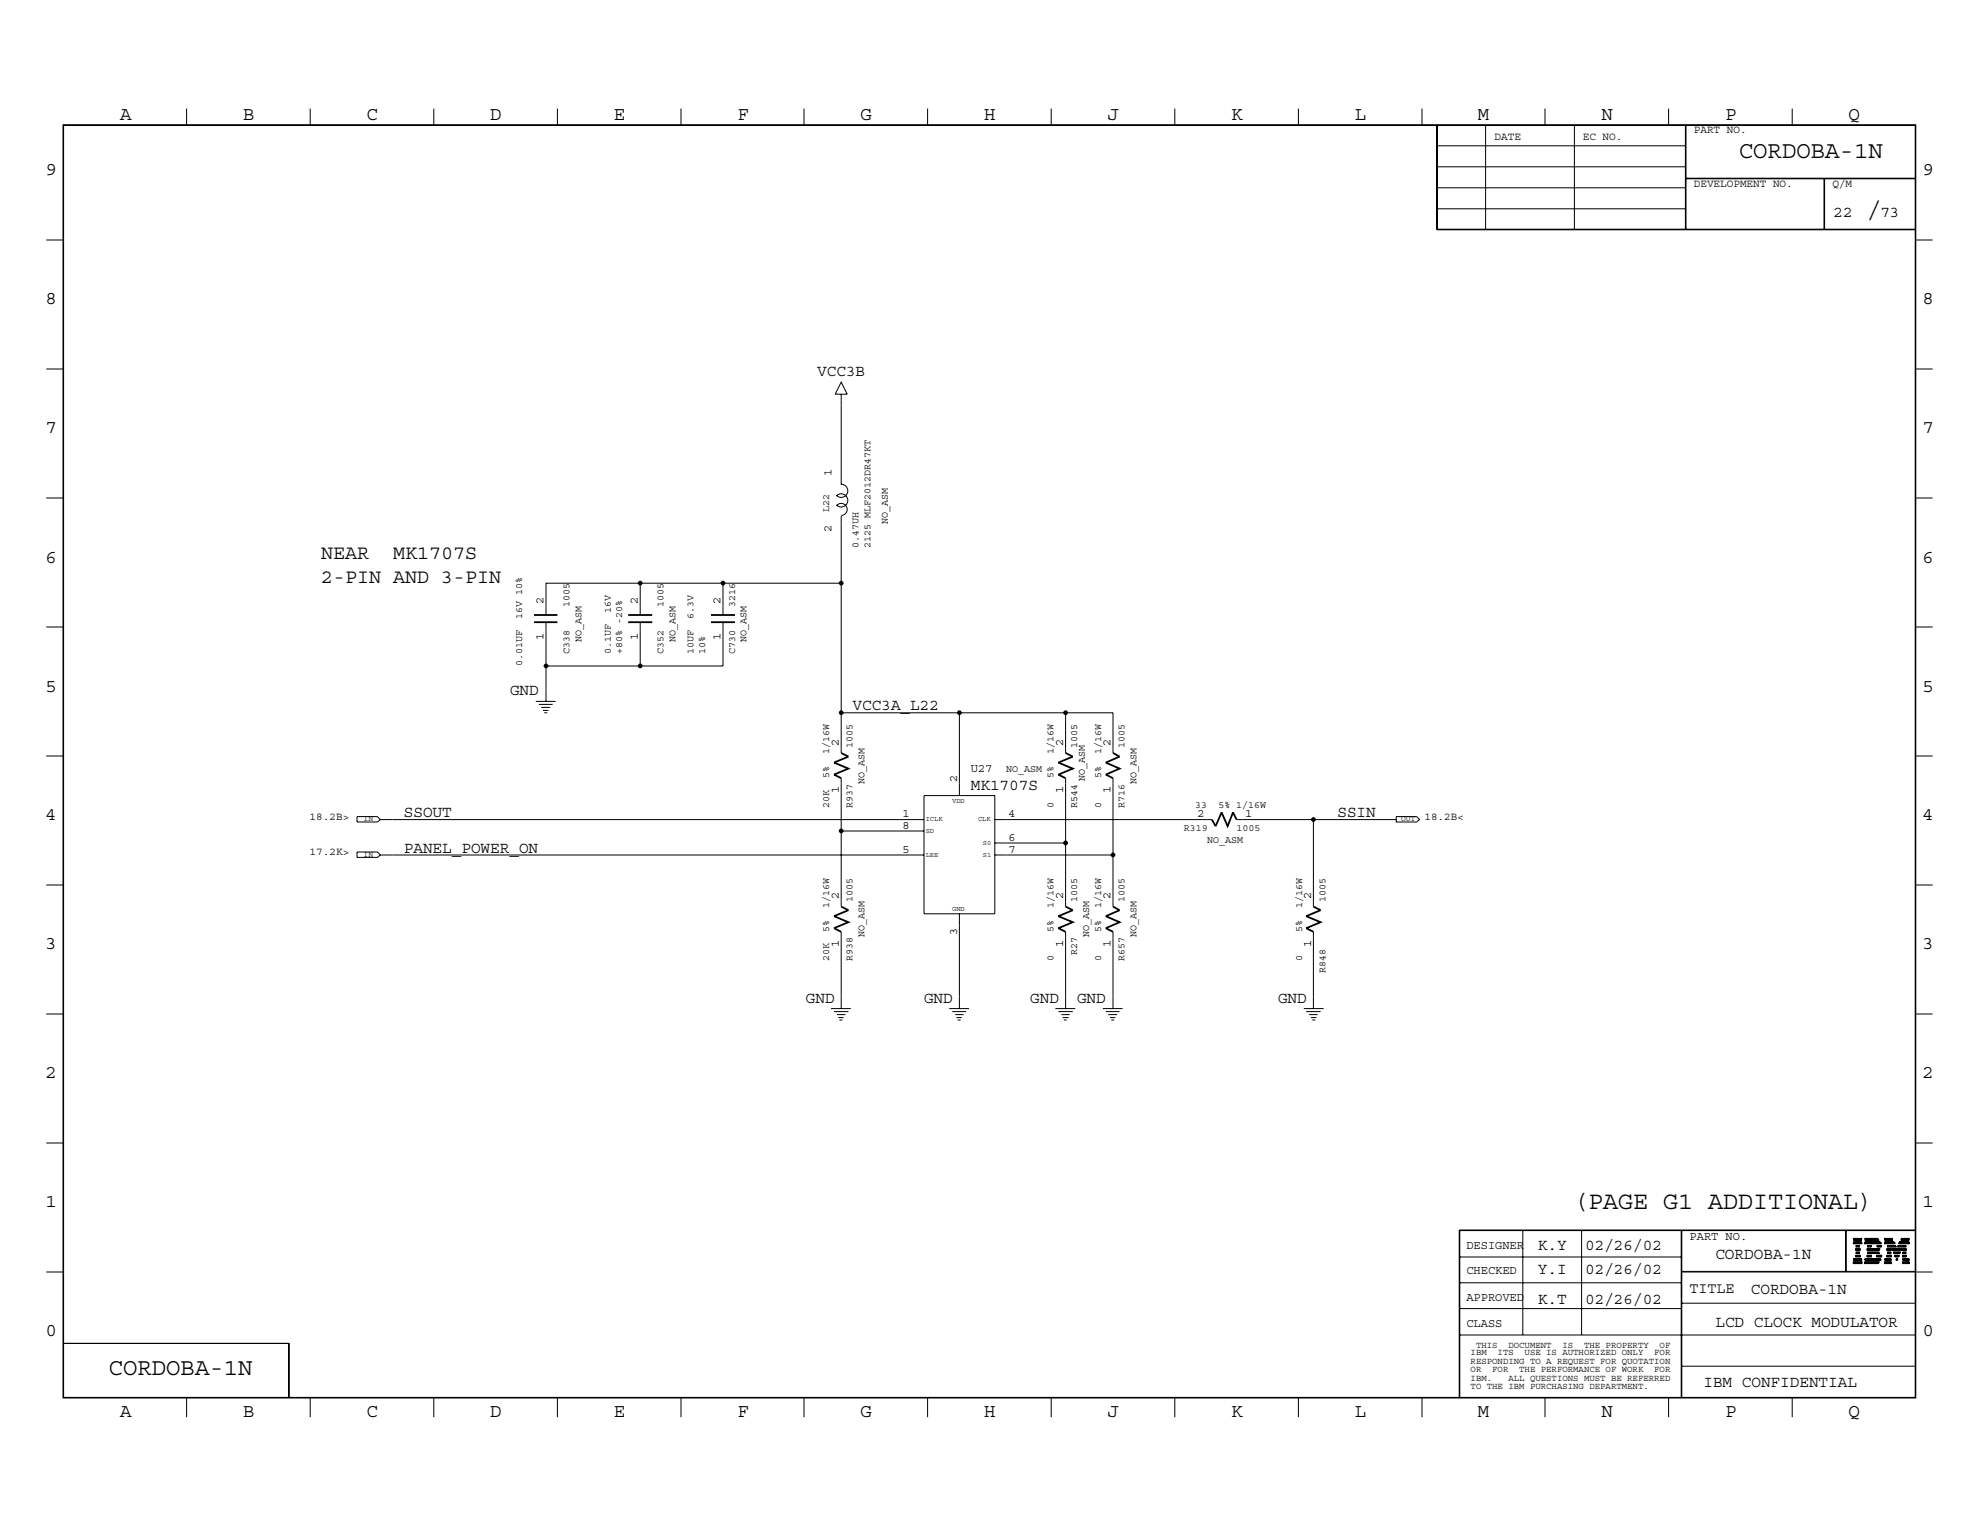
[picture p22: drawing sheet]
<svg xmlns="http://www.w3.org/2000/svg" width="279mm" height="216mm" viewBox="0 0 279 216" stroke-linecap="round" stroke-linejoin="round" font-family="sans-serif">
<defs><g id="words">
<text font-size="3.5" x="222" y="170.6">(PAGE G1 ADDITIONAL)</text>
<g font-size="3.4">
<text x="245.4" y="22.3">CORDOBA-1N</text>
<text x="263.5" y="30.6">/</text>
<text x="15.3" y="194">CORDOBA-1N</text>
</g>
<g font-size="2.8">
<text x="45.3" y="78.9">NEAR</text>
<text x="45.3" y="82.3">2-PIN AND 3-PIN</text>
<text x="55.5" y="78.9">MK1707S</text>
</g>
<g font-size="2.7">
<text x="16.9" y="16.9">A</text>
<text x="34.3" y="16.9">B</text>
<text x="51.7" y="16.9">C</text>
<text x="69.2" y="16.9">D</text>
<text x="86.6" y="16.9">E</text>
<text x="104.1" y="16.9">F</text>
<text x="121.4" y="16.9">G</text>
<text x="138.9" y="16.9">H</text>
<text x="156.3" y="16.9">J</text>
<text x="173.7" y="16.9">K</text>
<text x="191.2" y="16.9">L</text>
<text x="208.5" y="16.9">M</text>
<text x="226" y="16.9">N</text>
<text x="243.4" y="16.9">P</text>
<text x="260.9" y="16.9">Q</text>
<text x="6.4" y="24.7">9</text>
<text x="271.3" y="24.7">9</text>
<text x="6.4" y="42.9">8</text>
<text x="271.3" y="42.9">8</text>
<text x="6.4" y="61.1">7</text>
<text x="271.3" y="61.1">7</text>
<text x="6.4" y="79.4">6</text>
<text x="271.3" y="79.4">6</text>
<text x="6.4" y="97.6">5</text>
<text x="271.3" y="97.6">5</text>
<text x="6.4" y="115.7">4</text>
<text x="271.3" y="115.7">4</text>
<text x="6.4" y="133.9">3</text>
<text x="271.3" y="133.9">3</text>
<text x="6.4" y="152.1">2</text>
<text x="271.3" y="152.1">2</text>
<text x="6.4" y="170.3">1</text>
<text x="271.3" y="170.3">1</text>
<text x="6.4" y="188.6">0</text>
<text x="271.3" y="188.6">0</text>
<text x="16.9" y="200">A</text>
<text x="34.3" y="200">B</text>
<text x="51.7" y="200">C</text>
<text x="69.2" y="200">D</text>
<text x="86.6" y="200">E</text>
<text x="104.1" y="200">F</text>
<text x="121.4" y="200">G</text>
<text x="138.9" y="200">H</text>
<text x="156.3" y="200">J</text>
<text x="173.7" y="200">K</text>
<text x="191.2" y="200">L</text>
<text x="208.5" y="200">M</text>
<text x="226" y="200">N</text>
<text x="243.4" y="200">P</text>
<text x="260.9" y="200">Q</text>
</g>
<g font-size="2.3">
<text x="258.7" y="30.6">22</text>
<text x="265.3" y="30.6">73</text>
<text x="115.3" y="53.1">VCC3B</text>
<text x="72" y="98.1">GND</text>
<text x="120.3" y="100.2">VCC3A_L22</text>
<text x="137" y="111.4">MK1707S</text>
<text x="57" y="115.3">SSOUT</text>
<text x="188.7" y="115.3">SSIN</text>
<text x="57" y="120.3">PANEL_POWER_ON</text>
<text x="113.7" y="141.5">GND</text>
<text x="130.4" y="141.5">GND</text>
<text x="145.4" y="141.5">GND</text>
<text x="152" y="141.5">GND</text>
<text x="180.3" y="141.5">GND</text>
<text x="217" y="176.4">K.Y</text>
<text x="217" y="179.8">Y.I</text>
<text x="223.7" y="176.4">02/26/02</text>
<text x="223.7" y="179.8">02/26/02</text>
<text x="242.1" y="177.6">CORDOBA-1N</text>
<text x="217" y="184">K.T</text>
<text x="223.7" y="184">02/26/02</text>
<text x="247.1" y="182.6">CORDOBA-1N</text>
<text x="242.1" y="187.3">LCD CLOCK MODULATOR</text>
<text x="240.4" y="195.7">IBM CONFIDENTIAL</text>
</g>
<text font-size="2.1" x="238.4" y="182.5">TITLE</text>
<g font-size="1.7">
<text x="117.3" y="67.1" transform="rotate(-90 117.3 67.1)">1</text>
<text x="117.3" y="75.1" transform="rotate(-90 117.3 75.1)">2</text>
<text x="76.7" y="85.3" transform="rotate(-90 76.7 85.3)">2</text>
<text x="90" y="85.3" transform="rotate(-90 90 85.3)">2</text>
<text x="101.7" y="85.3" transform="rotate(-90 101.7 85.3)">2</text>
<text x="76.7" y="90.3" transform="rotate(-90 76.7 90.3)">1</text>
<text x="90" y="90.3" transform="rotate(-90 90 90.3)">1</text>
<text x="101.7" y="90.3" transform="rotate(-90 101.7 90.3)">1</text>
<text x="118.4" y="105.2" transform="rotate(-90 118.4 105.2)">2</text>
<text x="150" y="105.2" transform="rotate(-90 150 105.2)">2</text>
<text x="156.7" y="105.2" transform="rotate(-90 156.7 105.2)">2</text>
<text x="118.4" y="111.9" transform="rotate(-90 118.4 111.9)">1</text>
<text x="135" y="110.3" transform="rotate(-90 135 110.3)">2</text>
<text x="137" y="109">U27</text>
<text x="150" y="111.9" transform="rotate(-90 150 111.9)">1</text>
<text x="156.7" y="111.9" transform="rotate(-90 156.7 111.9)">1</text>
<text x="127.3" y="115.3">1</text>
<text x="127.3" y="116.9">8</text>
<text x="142.3" y="118.6">6</text>
<text x="142.3" y="115.3">4</text>
<text x="169" y="115.3">2</text>
<text x="175.7" y="115.3">1</text>
<text x="127.3" y="120.3">5</text>
<text x="142.3" y="120.3">7</text>
<text x="118.4" y="126.9" transform="rotate(-90 118.4 126.9)">2</text>
<text x="135" y="132" transform="rotate(-90 135 132)">3</text>
<text x="150" y="126.9" transform="rotate(-90 150 126.9)">2</text>
<text x="156.7" y="126.9" transform="rotate(-90 156.7 126.9)">2</text>
<text x="185" y="126.9" transform="rotate(-90 185 126.9)">2</text>
<text x="118.4" y="133.6" transform="rotate(-90 118.4 133.6)">1</text>
<text x="150" y="133.6" transform="rotate(-90 150 133.6)">1</text>
<text x="156.7" y="133.6" transform="rotate(-90 156.7 133.6)">1</text>
<text x="185" y="133.6" transform="rotate(-90 185 133.6)">1</text>
<text x="206.9" y="176.2">DESIGNER</text>
<text x="206.9" y="179.8">CHECKED</text>
<text x="238.4" y="175">PART NO.</text>
<text x="206.9" y="183.6">APPROVED</text>
<text x="206.9" y="187.2">CLASS</text>
</g>
<g font-size="1.6">
<text x="210.9" y="19.7">DATE</text>
<text x="223.4" y="19.7">EC NO.</text>
<text x="239" y="18.8">PART NO.</text>
<text x="239" y="26.3">DEVELOPMENT NO.</text>
<text x="258.6" y="26.3">Q/M</text>
<text x="43.7" y="115.7">18.2B&gt;</text>
<text x="201" y="115.7">18.2B&lt;</text>
<text x="43.7" y="120.6">17.2K&gt;</text>
</g>
<g font-size="1.4">
<text x="117" y="72.3" transform="rotate(-90 117 72.3)">L22</text>
<text x="121.2" y="77.3" transform="rotate(-90 121.2 77.3)">0.47UH</text>
<text x="122.9" y="77.3" transform="rotate(-90 122.9 77.3)">2125 MLF2012DR47KT</text>
<text x="125.3" y="73.9" transform="rotate(-90 125.3 73.9)">NO_ASM</text>
<text x="73.7" y="87.3" transform="rotate(-90 73.7 87.3)">16V 10%</text>
<text x="80.3" y="85.6" transform="rotate(-90 80.3 85.6)">1005</text>
<text x="86.2" y="86.4" transform="rotate(-90 86.2 86.4)">16V</text>
<text x="93.6" y="85.6" transform="rotate(-90 93.6 85.6)">1005</text>
<text x="97.9" y="87.3" transform="rotate(-90 97.9 87.3)">6.3V</text>
<text x="103.7" y="85.6" transform="rotate(-90 103.7 85.6)">3216</text>
<text x="73.7" y="94" transform="rotate(-90 73.7 94)">0.01UF</text>
<text x="80.3" y="92.3" transform="rotate(-90 80.3 92.3)">C338</text>
<text x="82" y="90.6" transform="rotate(-90 82 90.6)">NO_ASM</text>
<text x="86.2" y="92.3" transform="rotate(-90 86.2 92.3)">0.1UF</text>
<text x="87.8" y="92.3" transform="rotate(-90 87.8 92.3)">+80% -20%</text>
<text x="93.6" y="92.3" transform="rotate(-90 93.6 92.3)">C352</text>
<text x="95.3" y="90.6" transform="rotate(-90 95.3 90.6)">NO_ASM</text>
<text x="97.9" y="92.3" transform="rotate(-90 97.9 92.3)">10UF</text>
<text x="99.5" y="92.3" transform="rotate(-90 99.5 92.3)">10%</text>
<text x="103.7" y="92.3" transform="rotate(-90 103.7 92.3)">C730</text>
<text x="105.3" y="90.6" transform="rotate(-90 105.3 90.6)">NO_ASM</text>
<text x="117" y="106.4" transform="rotate(-90 117 106.4)">1/16W</text>
<text x="120.3" y="105.6" transform="rotate(-90 120.3 105.6)">1005</text>
<text x="148.7" y="106.4" transform="rotate(-90 148.7 106.4)">1/16W</text>
<text x="152" y="105.6" transform="rotate(-90 152 105.6)">1005</text>
<text x="155.4" y="106.4" transform="rotate(-90 155.4 106.4)">1/16W</text>
<text x="158.7" y="105.6" transform="rotate(-90 158.7 105.6)">1005</text>
<text x="117" y="114" transform="rotate(-90 117 114)">20K</text>
<text x="117" y="109.8" transform="rotate(-90 117 109.8)">5%</text>
<text x="120.3" y="114" transform="rotate(-90 120.3 114)">R937</text>
<text x="122" y="110.6" transform="rotate(-90 122 110.6)">NO_ASM</text>
<text x="142" y="109">NO_ASM</text>
<text x="148.7" y="114" transform="rotate(-90 148.7 114)">0</text>
<text x="148.7" y="109.8" transform="rotate(-90 148.7 109.8)">5%</text>
<text x="152" y="114" transform="rotate(-90 152 114)">R544</text>
<text x="153.1" y="110.2" transform="rotate(-90 153.1 110.2)">NO_ASM</text>
<text x="155.4" y="114" transform="rotate(-90 155.4 114)">0</text>
<text x="155.4" y="109.8" transform="rotate(-90 155.4 109.8)">5%</text>
<text x="158.7" y="114" transform="rotate(-90 158.7 114)">R716</text>
<text x="160.4" y="110.6" transform="rotate(-90 160.4 110.6)">NO_ASM</text>
<text x="168.7" y="114">33</text>
<text x="172" y="114">5% 1/16W</text>
<text x="167" y="117.3">R319</text>
<text x="170.3" y="119">NO_ASM</text>
<text x="174.5" y="117.3">1005</text>
<text x="117" y="131.5" transform="rotate(-90 117 131.5)">5%</text>
<text x="117" y="128.1" transform="rotate(-90 117 128.1)">1/16W</text>
<text x="120.3" y="127.3" transform="rotate(-90 120.3 127.3)">1005</text>
<text x="148.7" y="131.5" transform="rotate(-90 148.7 131.5)">5%</text>
<text x="148.7" y="128.1" transform="rotate(-90 148.7 128.1)">1/16W</text>
<text x="152" y="127.3" transform="rotate(-90 152 127.3)">1005</text>
<text x="155.4" y="131.5" transform="rotate(-90 155.4 131.5)">5%</text>
<text x="155.4" y="128.1" transform="rotate(-90 155.4 128.1)">1/16W</text>
<text x="158.7" y="127.3" transform="rotate(-90 158.7 127.3)">1005</text>
<text x="183.7" y="131.5" transform="rotate(-90 183.7 131.5)">5%</text>
<text x="183.7" y="128.1" transform="rotate(-90 183.7 128.1)">1/16W</text>
<text x="187" y="127.3" transform="rotate(-90 187 127.3)">1005</text>
<text x="117" y="135.6" transform="rotate(-90 117 135.6)">20K</text>
<text x="120.3" y="135.6" transform="rotate(-90 120.3 135.6)">R938</text>
<text x="122" y="132.2" transform="rotate(-90 122 132.2)">NO_ASM</text>
<text x="148.7" y="135.6" transform="rotate(-90 148.7 135.6)">0</text>
<text x="152" y="134.8" transform="rotate(-90 152 134.8)">R27</text>
<text x="153.7" y="132.2" transform="rotate(-90 153.7 132.2)">NO_ASM</text>
<text x="155.4" y="135.6" transform="rotate(-90 155.4 135.6)">0</text>
<text x="158.7" y="135.6" transform="rotate(-90 158.7 135.6)">R657</text>
<text x="160.4" y="132.2" transform="rotate(-90 160.4 132.2)">NO_ASM</text>
<text x="183.7" y="135.6" transform="rotate(-90 183.7 135.6)">0</text>
<text x="187" y="137.2" transform="rotate(-90 187 137.2)">R848</text>
</g>
<g font-size="1.3">
<text x="207.5" y="191.3">IBM</text>
<text x="208.3" y="190.2">THIS</text>
<text x="211.3" y="191.3">ITS</text>
<text x="212.9" y="190.2">DOCUMENT</text>
<text x="215.1" y="191.3">USE IS AUTHORIZED ONLY</text>
<text x="220.5" y="190.2">IS</text>
<text x="223.5" y="190.2">THE PROPERTY</text>
<text x="233.4" y="191.3">FOR</text>
<text x="234.2" y="190.2">OF</text>
<text x="207.5" y="192.5">RESPONDING TO A REQUEST FOR QUOTATION</text>
<text x="207.5" y="193.6">OR</text>
<text x="207.5" y="194.9">IBM.</text>
<text x="207.5" y="196">TO THE IBM PURCHASING DEPARTMENT.</text>
<text x="210.6" y="193.6">FOR</text>
<text x="212.9" y="194.9">ALL QUESTIONS MUST BE REFERRED</text>
<text x="214.4" y="193.6">THE PERFORMANCE OF WORK</text>
<text x="233.4" y="193.6">FOR</text>
</g>
<g font-size="1.1">
<text x="51.3" y="115.9">IN</text>
<text x="197.7" y="115.9">OUT</text>
<text x="51.3" y="120.9">IN</text>
</g>
<g font-size="1">
<text x="134.4" y="113.3">VDD</text>
<text x="130.6" y="115.9">ICLK</text>
<text x="130.6" y="117.6">SD</text>
<text x="138" y="115.9">CLK</text>
<text x="138.7" y="119.3">S0</text>
<text x="130.6" y="121">LEE</text>
<text x="138.7" y="121">S1</text>
<text x="134.4" y="128.6">GND</text>
</g>
</g></defs>
<g fill="none" stroke="#000" stroke-width=".14">
<path d="M8.9 17.6h261.4v179.7h-261.4zM9 17.7h261.3v179.5h-261.3zM26.3 15.3v2.3M43.8 15.3v2.3M61.2 15.3v2.3M78.7 15.3v2.3M96.1 15.3v2.3M113.5 15.3v2.3M130.9 15.3v2.3M148.3 15.3v2.3M165.8 15.3v2.3M183.2 15.3v2.3"/>
<path d="M200.7 15.3v2.3M202.8 17.6v14.8h67.5M209.6 17.6v14.8M218 15.3v2.3M222.2 17.6v14.8M235.5 15.3v2.3M237.8 17.6v14.8M237.9 17.6v14.8M252.9 15.3v2.3M6.5 33.9h2.4M202.8 32.3h67.5M202.8 29.5h35"/>
<path d="M202.8 26.5h35M202.8 23.5h35M202.8 20.6h35M237.8 25.2h32.5M237.8 25.1h32.5M257.4 25.2v7.2M257.5 25.2v7.2M270.3 33.9h2.4M6.5 52.1h2.4M118.7 53.9l.8 1.7h-1.6zM118.7 55.6v12.8M270.3 52.1h2.4"/>
<path d="M6.5 70.3h2.4M118 70a.93 .93 0 0 1 1.4 0 .93 .93 0 0 1 0 1.3 .93 .93 0 0 1-1.4 0M118.1 71.3a.85 .85 0 0 1 1.4 .2 .85 .85 0 0 1-.8 1.2M118.7 68.3a.93 .93 0 0 1 .9 1.3 .93 .93 0 0 1-1.6 .3M118.7 72.8v33.5M270.3 70.3h2.4M6.5 88.5h2.4M75.6 99h2.8M76 99.4h2M76.4 99.8h1.2M77 87.8v6.2M90.3 94h-13.3v5"/>
<path d="M90.3 82.3v4.5M90.3 87.8v6.2M102 82.3h-25v4.5M102 82.3v4.5M102 87.8v6.2h-11.7M102 82.3h16.7M270.3 88.5h2.4M6.5 106.7h2.4M50.4 115.2h2.9l.4 .5-.4 .3h-2.9zM53.7 115.7h76.7M76.6 100.2h.8M76.8 100.6h.4"/>
<path d="M118.7 109.8v7.5M118.7 100.6h38.4v5.7M130.4 117.3h-11.7v10.6M130.4 112.3h10v16.6h-10zM135.4 100.6v11.7M140.4 115.7h30.6M140.4 119h10M150.4 100.6v5.7M150.4 109.8v18.1M157.1 109.8v18.1M174.5 115.7h22.5M185.3 115.7v12.2"/>
<path d="M197 115.2h2.9l.4 .5-.4 .3h-2.9zM270.3 106.7h2.4M6.5 124.9h2.4M50.4 120.2h2.9l.4 .4-.4 .4h-2.9zM53.7 120.6h76.7M118.7 131.5v10.8M135.4 128.9v13.4M140.4 120.6h16.7M150.4 131.5v10.8M157.1 131.5v10.8M185.3 131.5v10.8M270.3 124.9h2.4"/>
<path d="M6.5 143.1h2.4M117.3 142.3h2.8M117.7 142.7h2M118.1 143.2h1.2M118.3 143.6h.7M118.4 143.9h.5M133.9 142.3h2.8M134.4 142.7h1.9M134.8 143.2h1.2M135 143.6h.7M135.1 143.9h.5M148.9 142.3h2.8"/>
<path d="M149.4 142.7h2M149.8 143.2h1.2M149.9 143.6h.9M150.1 143.9h.4M155.6 142.3h2.8M156 142.7h2M156.4 143.2h1.2M156.6 143.6h.8M156.8 143.9h.4M184 142.3h2.8M184.3 142.7h2.1M184.7 143.2h1.2"/>
<path d="M185 143.6h.8M185.2 143.9h.4M270.3 143.1h2.4M6.5 179.5h2.4M6.5 161.3h2.4M205.9 173.7h64.4M205.9 177.4h31.3M206 173.6v23.6M214.9 173.6v14.8M223.2 173.6v14.8M237.2 173.6v23.6M237.2 179.4h33.1"/>
<path d="M237.2 179.5h35.5M237.3 173.6v23.6M260.4 173.6v5.9M260.5 173.6v5.9M261.5 178.2h1.2v.1h-1.2zM261.5 178.1h1.2v.1h-1.2zM261.5 178.1h1.2h-1.2zM261.5 175.4h1.2v.1h-1.2zM261.5 175.3h1.2v.1h-1.2zM261.5 174.8h1.2h-1.2zM261.5 177.7h1.2v.1h-1.2h1.2h-1.2zM261.5 177.6h1.2h-1.2"/>
<path d="M261.5 175.3h1.2h-1.2M261.5 175h1.2h-1.2M261.5 174.9h1.2h-1.2M261.9 177.3h.6v.1h-.6zM261.9 177.2h.6v.1h-.6zM261.9 177.1h.6v.1h-.6zM261.9 176.4h.6h-.6zM261.9 176.3h.6v.1h-.6zM261.9 176.2h.6v.1h-.6zM261.9 176.9h.6h-.6M261.9 176.8h.6h-.6M261.9 176.7h.6h-.6"/>
<path d="M261.9 175.9h.6h-.6M261.9 175.8h.6h-.6M263.1 178.2h1.9v.1h-1.9zM263.1 178.1h2v.1h-2zM263.1 178.1h2.1h-2.1zM263.1 174.8h1.9h-1.9zM263.1 175.4h2.3v.1h-2.3zM263.1 175.3h2.3v.1h-2.3zM263.1 175h2.1h-2.1M263.1 174.9h2h-2M263.1 177.7h2.3v.1h-2.3h2.2h-2.2zM263.1 177.6h2.3h-2.3"/>
<path d="M263.1 175.3h2.2h-2.2M263.5 176.4h1.7h-1.7zM263.5 176.3h1.7v.1h-1.7zM263.5 176.2h1.8v.1h-1.8zM263.5 177.3h.6v.1h-.6zM263.5 177.2h.6v.1h-.6zM263.5 177.1h.6v.1h-.6zM263.5 176.9h1.8h-1.8M263.5 176.8h1.7h-1.7M263.5 176.7h1.7h-1.7M263.5 175.9h.6h-.6M263.5 175.8h.6h-.6"/>
<path d="M264.8 177.3h.7v.1h-.7zM264.8 177.2h.7v.1h-.7zM264.8 177.1h.7v.1h-.7zM264.8 175.9h.7h-.7M264.8 175.8h.7h-.7M265.9 178.2h1v.1h-1zM265.9 178.1h1v.1h-1zM265.9 178.1h1h-1zM265.9 175.4h1.5v.1h-1.5zM265.9 175.3h1.5v.1h-1.5zM265.9 174.8h1.1h-1.1zM265.9 177.7h1v.1h-1h1h-1z"/>
<path d="M265.9 177.6h1h-1M265.9 175.3h1.4h-1.4M265.9 175h1.2h-1.2M265.9 174.9h1.2h-1.2M266.3 177.3h.6v.1h-.6zM266.3 177.2h.6v.1h-.6zM266.3 177.1h.6v.1h-.6zM266.3 176.4h.6h-.6zM266.3 176.3h.6v.1h-.6zM266.3 176.2h.6v.1h-.6zM266.3 176.9h.6h-.6M266.3 176.8h.6h-.6"/>
<path d="M266.3 176.7h.6h-.6M266.3 175.9h1.3h-1.3M266.3 175.9h1.2h-1.2M266.3 175.8h1.2h-1.2M267 176.4h1.3h-1.3zM267 176.3h1.3v.1h-1.3zM267 176.2h1.3v.1h-1.3zM267.1 176.7h1.1h-1.1M267.2 176.9h.9h-.9M267.2 176.8h.9h-.9M267.4 177.2h.6v.1h-.6zM267.4 177.1h.6v.1h-.6z"/>
<path d="M267.5 177.3h.4v.1h-.4zM267.5 177.7h.3v.1h-.3zM267.5 177.6h.3h-.3M267.6 177.8h.1h-.1M267.7 175.9h1.3h-1.3M267.8 175.9h1.2h-1.2M267.8 175.8h1.2h-1.2M268 175.4h1.4v.1h-1.4zM268 175.3h1.4v.1h-1.4zM268 175.3h1.4h-1.4M268.2 175h1.2h-1.2M268.2 174.9h1.2h-1.2"/>
<path d="M268.3 174.8h1.1h-1.1zM268.5 178.2h.9v.1h-.9zM268.5 178.1h.9v.1h-.9zM268.5 178.1h.9h-.9zM268.5 177.3h.5v.1h-.5zM268.5 177.2h.5v.1h-.5zM268.5 177.1h.5v.1h-.5zM268.5 176.4h.5h-.5zM268.5 176.3h.5v.1h-.5zM268.5 176.2h.5v.1h-.5zM268.5 177.7h.9v.1h-.9h.9h-.9zM268.5 177.6h.9h-.9"/>
<path d="M268.5 176.9h.5h-.5M268.5 176.8h.5h-.5M268.5 176.7h.5h-.5M270.3 173.6h-64.4v23.6M270.3 161.3h2.4M8.9 189.6h31.9v7.6M26.3 197.2v2.8M40.7 189.6v7.6M43.8 197.2v2.8M61.2 197.2v2.8M78.7 197.2v2.8M96.1 197.2v2.8"/>
<path d="M113.5 197.2v2.8M130.9 197.2v2.8M148.3 197.2v2.8M165.8 197.2v2.8M183.2 197.2v2.8M200.7 197.2v2.8M205.9 188.4h64.4M205.9 184.7h31.3M205.9 181h31.3M218 197.2v2.8M235.5 197.2v2.8M237.2 192.8h33.1"/>
<path d="M237.2 183.9h33.1M252.9 197.2v2.8"/>
</g>
<g fill="none" stroke="#000" stroke-width=".25">
<path d="M75.4 87.8h3.3M75.4 86.8h3.3M88.6 87.8h3.4M88.6 86.8h3.4M100.3 87.8h3.4M100.3 86.8h3.4M118.7 106.3l1 .5-2 .8 2 .9-2 .8 1 .5M150.4 106.3l1 .5-2 .8 2 .9-2 .8 1 .5M157.1 106.3l.9 .5-2 .8 2 .9-2 .8 1.1 .5M171 115.7l.5 .9 .9-2 .8 2 .8-2 .5 1.1M118.7 127.9l1 .5-2 .9 2 .8-2 .9 1 .5M150.4 127.9l1 .5-2 .9 2 .8-2 .9 1 .5"/>
<path d="M157.1 127.9l.9 .5-2 .9 2 .8-2 .9 1.1 .5M185.3 127.9l1.1 .5-2.1 .9 2.1 .8-2.1 .9 1 .5"/>
</g>
<g fill="#000">
<circle cx="77" cy="94" r=".34"/>
<circle cx="90.3" cy="82.3" r=".34"/>
<circle cx="90.3" cy="94" r=".34"/>
<circle cx="102" cy="82.3" r=".34"/>
<circle cx="118.7" cy="82.3" r=".34"/>
<circle cx="118.7" cy="100.6" r=".34"/>
<circle cx="118.7" cy="117.3" r=".34"/>
<circle cx="135.4" cy="100.6" r=".34"/>
<circle cx="150.4" cy="100.6" r=".34"/>
<circle cx="150.4" cy="118.9" r=".34"/>
<circle cx="185.3" cy="115.6" r=".34"/>
<circle cx="157.1" cy="120.6" r=".34"/>
</g>
<use href="#words"/>
</svg>
